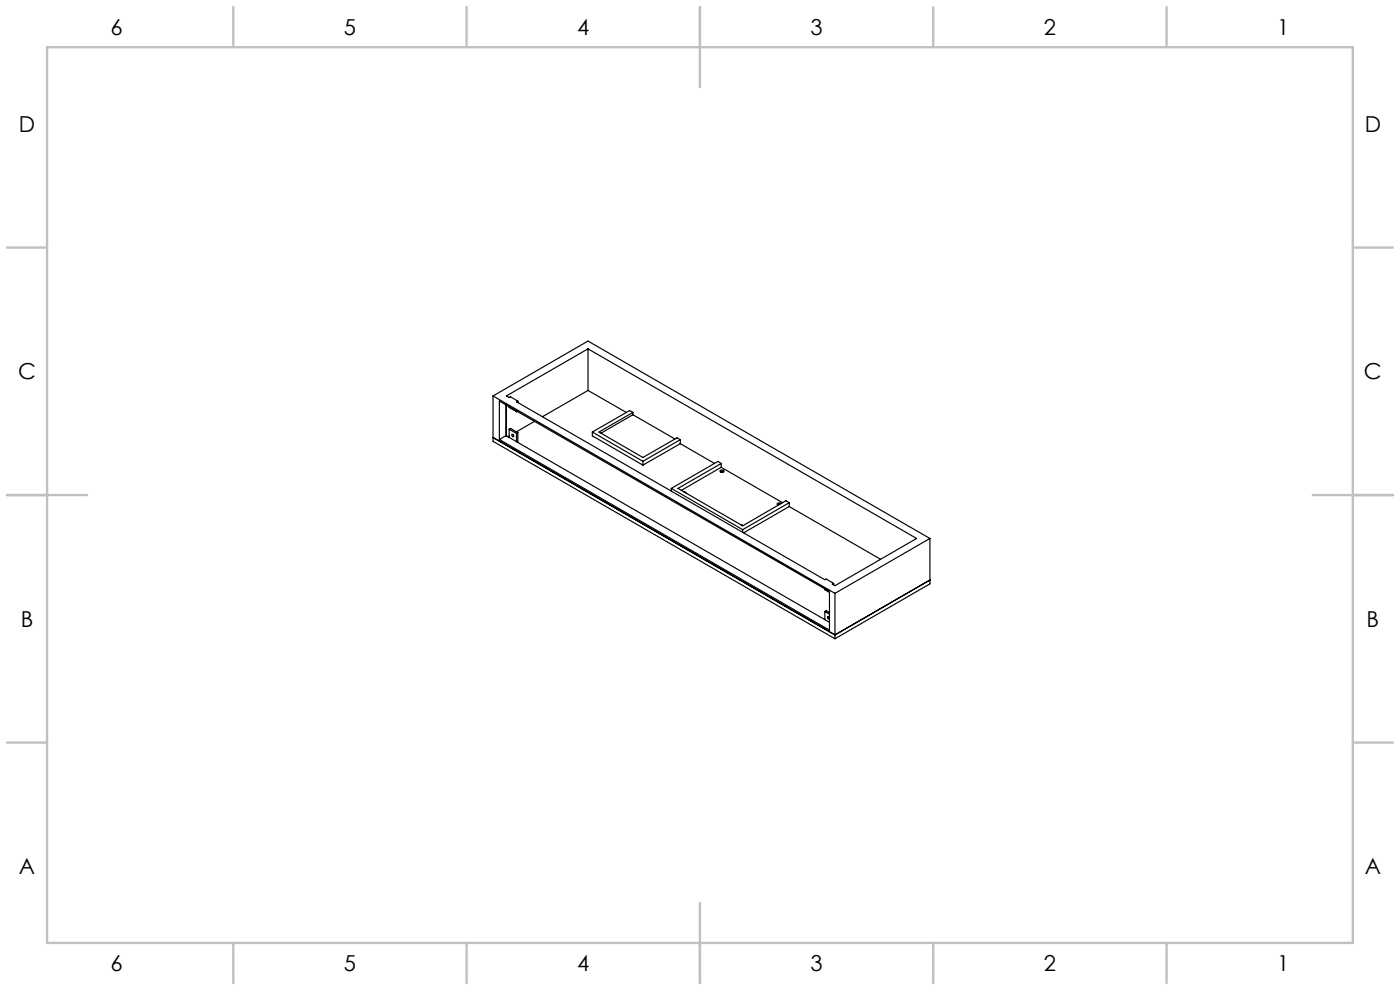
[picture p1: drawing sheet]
<svg xmlns="http://www.w3.org/2000/svg" width="297mm" height="210mm" viewBox="0 0 297 210" stroke-linecap="round" stroke-linejoin="round" font-family="sans-serif">
<defs><g id="words">
<g font-size="4.7">
<text x="23.5" y="7.4">6</text>
<text x="73" y="7.4">5</text>
<text x="122.5" y="7.4">4</text>
<text x="172" y="7.4">3</text>
<text x="221.5" y="7.4">2</text>
<text x="271" y="7.4">1</text>
<text x="4" y="27.9">D</text>
<text x="289.5" y="27.9">D</text>
<text x="3.9" y="80.4">C</text>
<text x="289.4" y="80.4">C</text>
<text x="4.4" y="132.9">B</text>
<text x="289.9" y="132.9">B</text>
<text x="4" y="185.4">A</text>
<text x="289.5" y="185.4">A</text>
<text x="23.5" y="205.9">6</text>
<text x="73" y="205.9">5</text>
<text x="122.5" y="205.9">4</text>
<text x="172" y="205.9">3</text>
<text x="221.5" y="205.9">2</text>
<text x="271" y="205.9">1</text>
</g>
</g></defs>
<g fill="none" stroke="#c0c0c0" stroke-width=".5">
<path d="M10 10h277v190h-277zM49.5 1.5v8.5M99 1.5v8.5M148.5 1.5v17M198 1.5v8.5M247.5 1.5v8.5M1.5 52.5h8.5M287 52.5h8.5M1.5 105h17M278.5 105h17M1.5 157.5h8.5M287 157.5h8.5"/>
<path d="M148.5 191.5v17M49.5 200v8.5M99 200v8.5M198 200v8.5M247.5 200v8.5"/>
</g>
<g fill="none" stroke="#000" stroke-width=".25">
<path d="M124.7 74l-17.3 10 .6 .3 .3-.1 1.6 .9M124.7 74l69.8 40.2-17.4 10-.5-.3 .2-.2M124.7 74v8.8M104.6 92.8l72.5 41.9 20.2-11.7M104.6 84v9.6l72.5 41.9M104.6 84l72.5 41.9M104.6 84l20.1-11.7 72.6 41.9M105.9 85.1l70.1 40.4v8.2l-70.1-40.5zM107.4 92.4l-1.5 .8M107.4 92.4v.1M107.4 85.9v6.5M107.4 92.5l.6 .3"/>
<path d="M107.4 85.9v6.6M108 92.8l1.6 .9M108 86.2v.2l1.6 .9M108 91v1.8M108 92.5l-.3 .1M108 91l1.6 1M108 91l.3-.1 1.6 .9M108.6 92.1a.27 .27 0 0 1 .4 .2 .27 .27 0 0 1-.2 .3zM108.9 92.2v.2M109.6 93.7l65.4 37.7M109.6 87.2v.1M109.6 92v1.7"/>
<path d="M109.7 87.2l-.1 .1M109.9 85.1l-.3 .1 65.4 37.8 .3-.2 1.5 .9M109.9 85.1v.3M109.9 91.8v2.1M109.9 91.8l-.3 .2M113.4 89.4l-3.9 2.2M124.7 82.8l8.2 4.7M124.7 82.8l-9.6 5.6M125.7 91.6v.9l10.7 6.2M125.7 91.6l10.7 6.3M134.3 87.5v.5M134.3 87.5l-.7-.4-7.9 4.5"/>
<path d="M134.3 87.5l-7.2 4.1 9.3 5.4 7.2-4.1 .7 .4M134.3 88l8.9 5.1M134.3 88l-6.8 3.9M136.4 97.9v.8M144.3 93.3v.8M144.3 94.1l7.3 4.2M144.3 93.3l-7.9 4.6M144.3 94.1l-7.9 4.6M152.8 99.8a.47 .47 0 0 1 .4-.2 .47 .47 0 0 1 .4 .4 .49 .49 0 0 1-.8-.2zM153 98.3l-9.2 5.3 13.8 7.9 9.1-5.3 .7 .4M153 98.3v.8M153 98.3l-.7-.4-9.9 5.7"/>
<path d="M153 99.1l13 7.5M153 99.1l-8.5 4.9M142.4 103.6l15.2 8.8M142.4 103.6v.6M145.1 104.3l.3 .1 .2 .2M153 100.1l.2-.2 .2 .2M157.2 111.3l.4 .2M157.6 112.4v.5M165.7 106.8a.47 .47 0 0 0-.8 .2l.2 .2v-.2h.3M167.4 106.6v.8M167.4 107.4l19.4 11.2M167.4 106.6l-9.8 5.8"/>
<path d="M167.4 107.4l-9.6 5.6M197.3 114.2v9.7l-20.2 11.6M197.3 114.2l-20.2 11.7M175 124.9v.2l1 .6M175 129.7v1.7M175 131.4l1 .6M175 129.7l1 .6M175 129.7l.3-.2 .7 .5M175.8 130.9l.1 .1M176 131.1l-.4-.3a.26 .26 0 0 0 0 .3 .26 .26 0 0 0 .4 .1M176.8 123.7v.4M177.1 125.9v9.6"/>
</g>
<use href="#words"/>
</svg>
